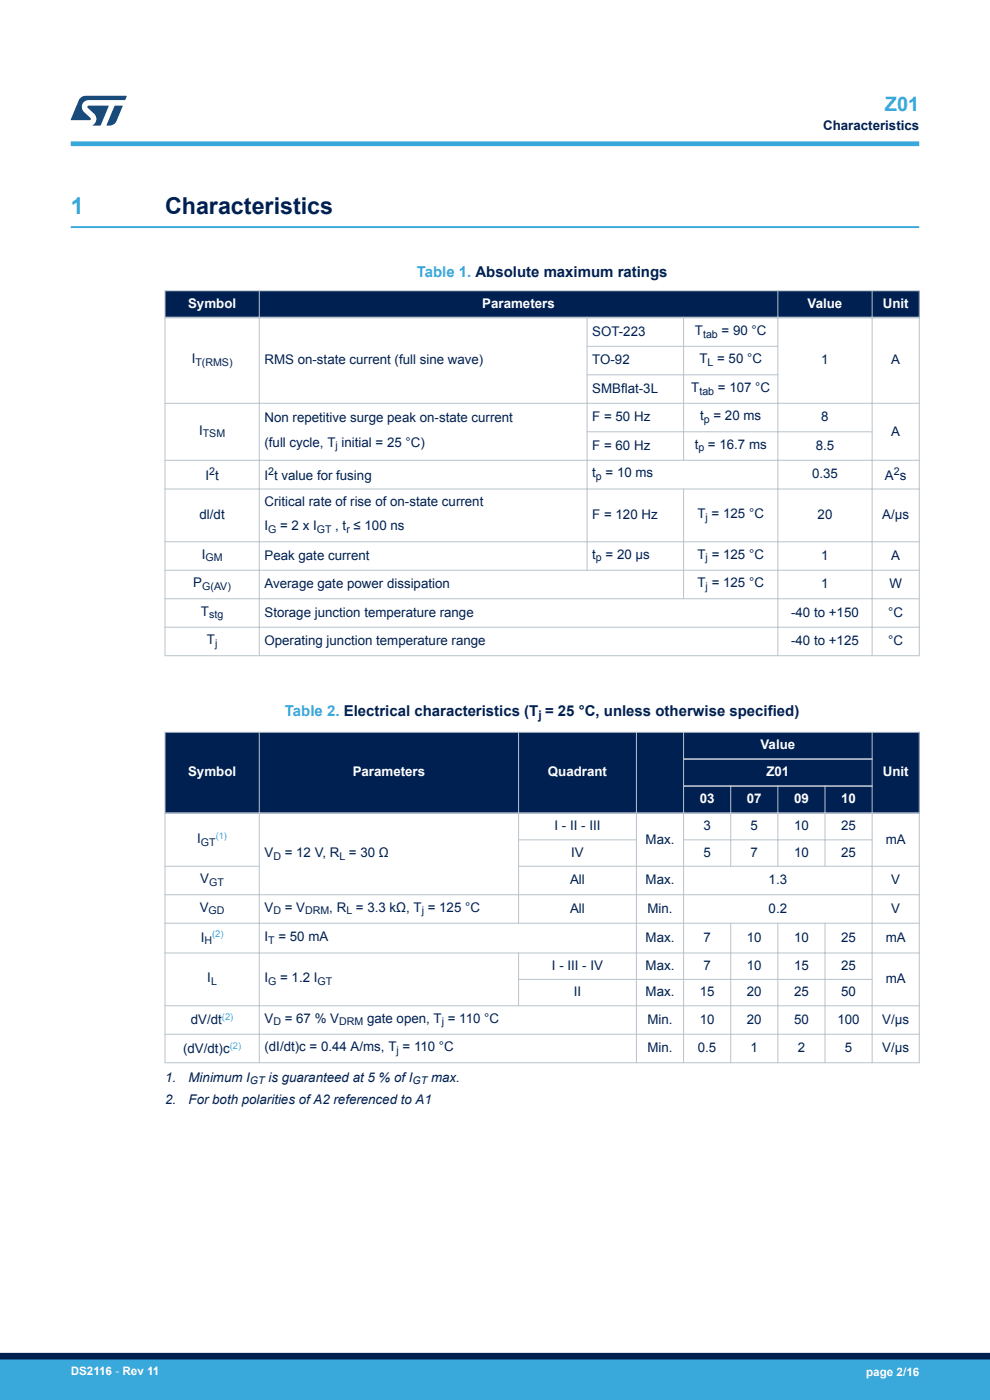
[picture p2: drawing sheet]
<svg xmlns="http://www.w3.org/2000/svg" width="210mm" height="297mm" viewBox="0 0 210 297" stroke-linecap="round" stroke-linejoin="round" font-family="sans-serif">
<defs><g id="words">
<text font-size="4.9" fill="#39a9dc" x="15" y="45.4">1</text>
<text font-size="4.9" fill="#002052" x="35" y="45.4">Characteristics</text>
<text font-size="4.2" fill="#39a9dc" x="187.7" y="23.5">Z01</text>
<g font-size="3.2" fill="#39a9dc">
<text x="88.4" y="58.7">Table 1. Absolute maximum ratings</text>
<text x="60.4" y="151.9">Table 2. Electrical characteristics (T = 25 °C, unless otherwise specified)</text>
</g>
<g font-size="2.8" fill="#002052">
<text x="174.6" y="27.5">Characteristics</text>
<text x="125.6" y="71.3">SOT-223</text>
<text x="147.4" y="71">T</text>
<text x="153.1" y="71">= 90 °C</text>
<text x="40.7" y="77.1">I</text>
<text x="56.1" y="77.3">RMS on-state current (full sine wave)</text>
<text x="125.6" y="77.3">TO-92</text>
<text x="148.4" y="77.1">T</text>
<text x="152.1" y="77.1">= 50 °C</text>
<text x="174.2" y="77.3">1</text>
<text x="189.1" y="77.3">A</text>
<text x="125.6" y="83.4">SMBflat-3L</text>
<text x="146.6" y="83.1">T</text>
<text x="152.3" y="83.1">= 107 °C</text>
<text x="56.1" y="89.6">Non repetitive surge peak on-state current</text>
<text x="125.6" y="89.4">F = 50 Hz</text>
<text x="148.5" y="89.2">t</text>
<text x="151.4" y="89.2">= 20 ms</text>
<text x="174.2" y="89.4">8</text>
<text x="42.2" y="92.2">I</text>
<text x="56.1" y="94.8">(full cycle, T initial = 25 °C)</text>
<text x="125.6" y="95.4">F = 60 Hz</text>
<text x="147.4" y="95.2">t</text>
<text x="150.2" y="95.2">= 16.7 ms</text>
<text x="173" y="95.4">8.5</text>
<text x="189.1" y="92.4">A</text>
<text x="43.6" y="101.8">I t</text>
<text x="56.1" y="101.8">I t value for fusing</text>
<text x="125.6" y="101.3">t</text>
<text x="128.5" y="101.3">= 10 ms</text>
<text x="172.3" y="101.5">0.35</text>
<text x="187.7" y="101.8">A s</text>
<text x="56.1" y="107.4">Critical rate of rise of on-state current</text>
<text x="42.3" y="110.1">dl/dt</text>
<text x="56.1" y="112.5">I</text>
<text x="59.4" y="112.5">= 2 x I</text>
<text x="71.1" y="112.5">, t ≤ 100 ns</text>
<text x="125.6" y="110.1">F = 120 Hz</text>
<text x="147.9" y="109.9">T = 125 °C</text>
<text x="173.4" y="110.1">20</text>
<text x="187.1" y="110.1">A/µs</text>
<text x="42.8" y="118.5">I</text>
<text x="56.1" y="118.8">Peak gate current</text>
<text x="125.6" y="118.5">t</text>
<text x="128.5" y="118.5">= 20 µs</text>
<text x="147.9" y="118.5">T = 125 °C</text>
<text x="174.2" y="118.8">1</text>
<text x="189.1" y="118.8">A</text>
<text x="41" y="124.6">P</text>
<text x="56.1" y="124.8">Average gate power dissipation</text>
<text x="147.9" y="124.6">T = 125 °C</text>
<text x="174.2" y="124.8">1</text>
<text x="188.7" y="124.8">W</text>
<text x="42.6" y="130.6">T</text>
<text x="56.1" y="130.9">Storage junction temperature range</text>
<text x="167.8" y="130.9">-40 to +150</text>
<text x="188.4" y="130.9">°C</text>
<text x="43.9" y="136.7">T</text>
<text x="56.1" y="136.9">Operating junction temperature range</text>
<text x="167.8" y="136.9">-40 to +125</text>
<text x="188.4" y="136.9">°C</text>
<text x="41.8" y="178.9">I</text>
<text x="117.6" y="176.2">I - II - III</text>
<text x="136.9" y="179">Max.</text>
<text x="149.2" y="176.2">3</text>
<text x="159.2" y="176.2">5</text>
<text x="168.4" y="176.2">10</text>
<text x="178.4" y="176.2">25</text>
<text x="187.9" y="179">mA</text>
<text x="56.1" y="181.8">V</text>
<text x="60.4" y="181.8">= 12 V, R</text>
<text x="74" y="181.8">= 30 Ω</text>
<text x="121.2" y="181.8">IV</text>
<text x="149.2" y="181.8">5</text>
<text x="159.2" y="181.8">7</text>
<text x="168.4" y="181.8">10</text>
<text x="178.4" y="181.8">25</text>
<text x="42.5" y="187.4">V</text>
<text x="120.9" y="187.6">All</text>
<text x="136.9" y="187.6">Max.</text>
<text x="163" y="187.6">1.3</text>
<text x="189.1" y="187.6">V</text>
<text x="42.4" y="193.4">V</text>
<text x="56.1" y="193.4">V</text>
<text x="60.4" y="193.4">= V</text>
<text x="69.9" y="193.4">, R</text>
<text x="75.5" y="193.4">= 3.3 kΩ, T = 125 °C</text>
<text x="120.9" y="193.6">All</text>
<text x="137.3" y="193.6">Min.</text>
<text x="163" y="193.6">0.2</text>
<text x="189.1" y="193.6">V</text>
<text x="42.6" y="199.7">I</text>
<text x="56.1" y="199.6">I</text>
<text x="59.1" y="199.6">= 50 mA</text>
<text x="136.9" y="199.8">Max.</text>
<text x="149.2" y="199.8">7</text>
<text x="158.4" y="199.8">10</text>
<text x="168.4" y="199.8">10</text>
<text x="178.4" y="199.8">25</text>
<text x="187.9" y="199.8">mA</text>
<text x="44" y="208.4">I</text>
<text x="56.1" y="208.4">I</text>
<text x="59.4" y="208.4">= 1.2 I</text>
<text x="117.1" y="205.8">I - III - IV</text>
<text x="136.9" y="205.8">Max.</text>
<text x="149.2" y="205.8">7</text>
<text x="158.4" y="205.8">10</text>
<text x="168.4" y="205.8">15</text>
<text x="178.4" y="205.8">25</text>
<text x="187.9" y="208.6">mA</text>
<text x="121.7" y="211.4">II</text>
<text x="136.9" y="211.4">Max.</text>
<text x="148.4" y="211.4">15</text>
<text x="158.4" y="211.4">20</text>
<text x="168.4" y="211.4">25</text>
<text x="178.4" y="211.4">50</text>
<text x="40.5" y="217.3">dV/dt</text>
<text x="56.1" y="217">V</text>
<text x="60.4" y="217">= 67 % V</text>
<text x="77.9" y="217">gate open, T = 110 °C</text>
<text x="137.3" y="217.2">Min.</text>
<text x="148.4" y="217.2">10</text>
<text x="158.4" y="217.2">20</text>
<text x="168.4" y="217.2">50</text>
<text x="177.6" y="217.2">100</text>
<text x="187.1" y="217.2">V/µs</text>
<text x="38.9" y="223.4">(dV/dt)c</text>
<text x="56.1" y="223">(dI/dt)c = 0.44 A/ms, T = 110 °C</text>
<text x="137.3" y="223.2">Min.</text>
<text x="148" y="223.2">0.5</text>
<text x="159.2" y="223.2">1</text>
<text x="169.2" y="223.2">2</text>
<text x="179.2" y="223.2">5</text>
<text x="187.1" y="223.2">V/µs</text>
<text x="35" y="229.5">1.</text>
<text x="40" y="229.5">Minimum I</text>
<text x="56.9" y="229.5">is guaranteed at 5 % of I</text>
<text x="91.4" y="229.5">max.</text>
<text x="35" y="234.3">2.</text>
<text x="40" y="234.3">For both polarities of A2 referenced to A1</text>
</g>
<g font-size="2.8" fill="#fff">
<text x="39.9" y="65.3">Symbol</text>
<text x="102.3" y="65.3">Parameters</text>
<text x="171.3" y="65.3">Value</text>
<text x="187.3" y="65.3">Unit</text>
<text x="161.3" y="159">Value</text>
<text x="39.9" y="164.7">Symbol</text>
<text x="74.8" y="164.7">Parameters</text>
<text x="116.2" y="164.7">Quadrant</text>
<text x="162.6" y="164.7">Z01</text>
<text x="187.3" y="164.7">Unit</text>
<text x="148.4" y="170.4">03</text>
<text x="158.4" y="170.4">07</text>
<text x="168.4" y="170.4">09</text>
<text x="178.4" y="170.4">10</text>
</g>
<text font-size="2.5" fill="#002052" x="114.2" y="152.6">j</text>
<g font-size="2.5" fill="#fff">
<text x="15" y="291.6">DS2116 - Rev 11</text>
<text x="183.7" y="291.9">page 2/16</text>
</g>
<g font-size="2.3" fill="#002052">
<text x="149.1" y="71.6">tab</text>
<text x="41.4" y="77.6">T(RMS)</text>
<text x="150.1" y="77.6">L</text>
<text x="148.4" y="83.7">tab</text>
<text x="149.3" y="89.7">p</text>
<text x="43" y="92.8">TSM</text>
<text x="71.2" y="95.3">j</text>
<text x="148.1" y="95.8">p</text>
<text x="44.4" y="100.8">2</text>
<text x="56.9" y="100.8">2</text>
<text x="126.4" y="101.8">p</text>
<text x="189.6" y="100.8">2</text>
<text x="56.9" y="113.1">G</text>
<text x="67.2" y="113.1">GT</text>
<text x="73.5" y="113.1">r</text>
<text x="149.7" y="110.5">j</text>
<text x="43.6" y="119.1">GM</text>
<text x="126.4" y="119.1">p</text>
<text x="149.7" y="119.1">j</text>
<text x="42.9" y="125.2">G(AV)</text>
<text x="149.7" y="125.2">j</text>
<text x="44.4" y="131.2">stg</text>
<text x="45.6" y="137.2">j</text>
<text x="42.6" y="179.5">GT</text>
<text x="58" y="182.3">D</text>
<text x="72" y="182.3">L</text>
<text x="44.4" y="187.9">GT</text>
<text x="44.2" y="194">GD</text>
<text x="58" y="194">D</text>
<text x="64.7" y="194">DRM</text>
<text x="73.5" y="194">L</text>
<text x="89.5" y="194">j</text>
<text x="43.4" y="200.3">H</text>
<text x="56.9" y="200.2">T</text>
<text x="44.8" y="208.9">L</text>
<text x="56.9" y="208.9">G</text>
<text x="67.4" y="208.9">GT</text>
<text x="58" y="217.5">D</text>
<text x="71.9" y="217.5">DRM</text>
<text x="93.7" y="217.5">j</text>
<text x="84.1" y="223.6">j</text>
<text x="53" y="230.1">GT</text>
<text x="87.5" y="230.1">GT</text>
</g>
<g font-size="2" fill="#39a9dc">
<text x="45.8" y="178">(1)</text>
<text x="45" y="198.8">(2)</text>
<text x="47.1" y="216.4">(2)</text>
<text x="48.7" y="222.4">(2)</text>
</g>
</g></defs>
<path d="M15 48.2h180" fill="none" stroke="#39a9dc" stroke-width=".4"/>
<g fill="#002052">
<path d="M35 61.7h160v5.7h-160z" fill-rule="evenodd"/>
<path d="M35 61.7h160v5.7h-160z" fill-rule="evenodd"/>
</g>
<g fill="none" stroke="#b9c4ca" stroke-width=".21">
<path d="M34.9 61.7h160.2M35 61.6v77.6M55 61.6v77.6M124.4 73.5h40.7M124.4 79.5h40.7M124.5 67.2v53.9M145 67.2v30.6M165 61.6v77.6M185 61.6v77.6M195 61.6v77.6M34.9 85.6h160.2M34.9 97.6h160.2"/>
<path d="M124.4 91.6h60.7M34.9 103.7h160.2M34.9 114.9h160.2M145 103.6v23.5M34.9 121h160.2M34.9 127h160.2M34.9 133.1h160.2M34.9 139.1h160.2"/>
</g>
<path d="M34.9 67.4h160.2" fill="none" stroke="#b9c4ca" stroke-width=".35"/>
<g fill="#002052">
<path d="M35 155.4h160v17.1h-160z" fill-rule="evenodd"/>
<path d="M35 155.4h160v5.6h-160z" fill-rule="evenodd"/>
<path d="M35 161h160v5.8h-160z" fill-rule="evenodd"/>
<path d="M35 166.8h160v5.7h-160z" fill-rule="evenodd"/>
<path d="M35.1 155.5h19.8v16.8h-19.8z" fill-rule="evenodd"/>
<path d="M55.1 155.5h54.8v16.8h-54.8z" fill-rule="evenodd"/>
<path d="M110.1 155.5h24.8v16.8h-24.8z" fill-rule="evenodd"/>
<path d="M135.1 155.5h9.8v16.8h-9.8z" fill-rule="evenodd"/>
<path d="M185.1 155.5h9.8v16.8h-9.8z" fill-rule="evenodd"/>
</g>
<g fill="none" stroke="#b9c4ca" stroke-width=".21">
<path d="M34.9 155.4h160.2M35 155.2v70.4M55 155.2v70.4M110 155.2v40.8M135 155.2v70.4M145 155.2v70.4M185 155.2v70.4M195 155.2v70.4M109.9 178.2h25.2M144.9 178.2h40.2M155 166.6v17.3M165 166.6v17.3"/>
<path d="M175 166.6v17.3M34.9 183.8h20.2M34.9 189.8h160.2M34.9 195.9h160.2M155 195.7v29.9M165 195.7v29.9M175 195.7v29.9M195.1 183.8h-85.2M34.9 202.2h160.2M34.9 213.4h160.2M34.9 219.4h160.2M109.9 207.8h75.2"/>
<path d="M110 202.1v11.4M34.9 225.5h160.2"/>
</g>
<path d="M34.9 172.5h160.2M144.9 161h40.2M144.9 166.8h40.2" fill="none" stroke="#b9c4ca" stroke-width=".35"/>
<path d="M15 30.5h180" fill="none" stroke="#39a9dc" stroke-width="1"/>
<g fill="#005288">
<path d="M17.1 20.7l1.1-.4 8.7 .1-.4 .8h-7.6a1.45 1.45 0 0 0-1.4 .9 1.45 1.45 0 0 0 .2 1.6l1.5 1.3v.4l-4.2 .1 1.7-4.2z"/>
<path d="M24.3 22.4l1.7 .1-1.3 3.2a1.6 1.6 0 0 1-1.5 .9l-.6-.1z"/>
<path d="M18.6 22.5h4.5l-1.8 4.1h-1.7a1.54 1.54 0 0 0 .4-2.4l-1.4-1.3z"/>
</g>
<g fill="#39a9dc">
<path d="M0 288.4h210v8.6h-210z" fill-rule="evenodd"/>
<path d="M-.1 288.4h210.2v4.4h-210.2z" fill-rule="evenodd"/>
</g>
<path d="M0 287.7h210" fill="none" stroke="#002052" stroke-width="1.4"/>
<use href="#words"/>
</svg>
